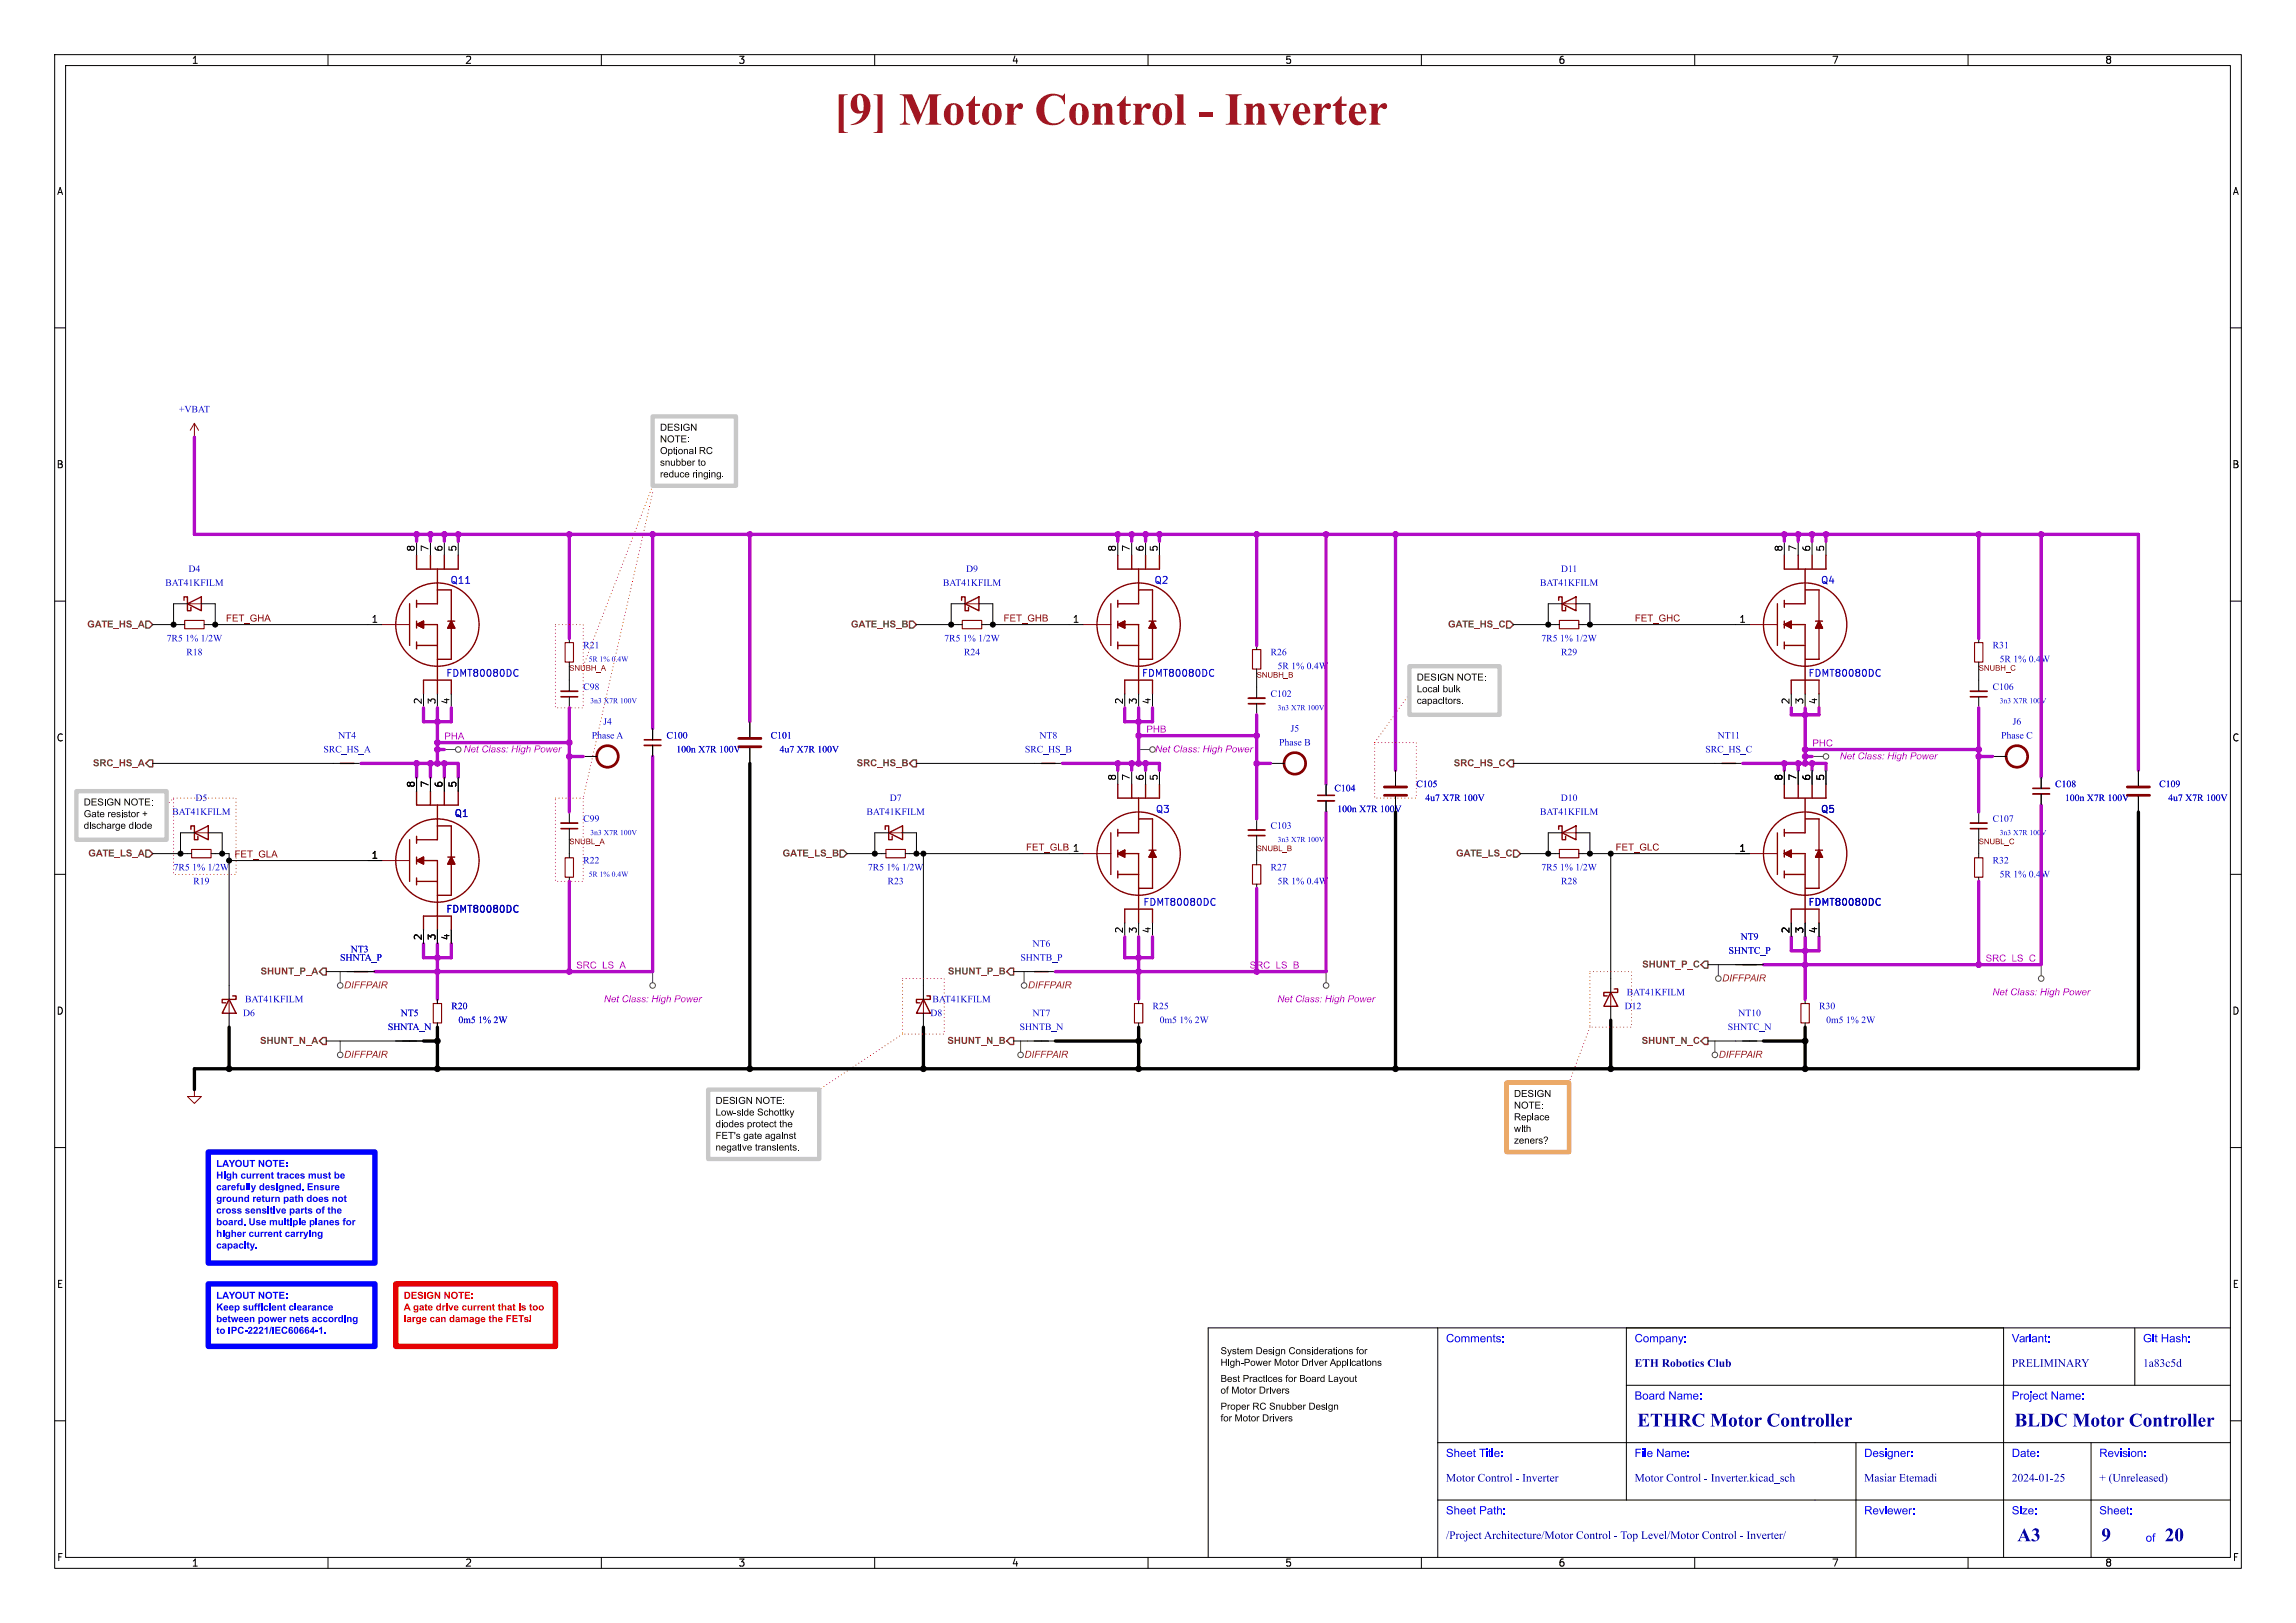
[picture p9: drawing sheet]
<svg xmlns="http://www.w3.org/2000/svg" width="420mm" height="297mm" viewBox="0 0 420 297" stroke-linecap="round" stroke-linejoin="round" font-family="sans-serif">
<defs><g id="words">
<text font-size="8.4" fill="#a21622" x="152.5" y="25">[9] Motor Control- Inverter</text>
<g font-size="3.5" fill="#00007f">
<text x="299.5" y="261.9">ETHRC Motor Controller</text>
<text x="368.5" y="261.9">BLDC Motor Controller</text>
<text x="369" y="282.9">A3</text>
<text x="384.4" y="282.9">9</text>
<text x="396" y="282.9">20</text>
</g>
<g font-size="2.1" fill="#00f">
<text x="264.5" y="246.2">Comments:</text>
<text x="299" y="246.2">Company:</text>
<text x="368" y="246.2">Variant:</text>
<text x="392" y="246.2">Git Hash:</text>
<text x="299" y="256.7">Board Name:</text>
<text x="368" y="256.7">Project Name:</text>
<text x="264.5" y="267.2">Sheet Title:</text>
<text x="299" y="267.2">File Name:</text>
<text x="341" y="267.2">Designer:</text>
<text x="368" y="267.2">Date:</text>
<text x="384" y="267.2">Revision:</text>
<text x="264.5" y="277.7">Sheet Path:</text>
<text x="341" y="277.7">Reviewer:</text>
<text x="368" y="277.7">Size:</text>
<text x="384" y="277.7">Sheet:</text>
<text x="392.5" y="282.7">of</text>
</g>
<g font-size="2.1" fill="#00007f">
<text x="299" y="250.7">ETH RoboticsClub</text>
<text x="368" y="250.7">PRELIMINARY</text>
<text x="392" y="250.7">1a83c5d</text>
<text x="264.5" y="271.7">Motor Control- Inverter</text>
<text x="299" y="271.7">Motor Control- Inverter.kicad_sch</text>
<text x="341" y="271.7">MasiarEtemadi</text>
<text x="368" y="271.7">2024-01-25</text>
<text x="384" y="271.7">+ (Unreleased)</text>
<text x="264.5" y="282.2">/ProjectArchitecture/MotorControl- TopLevel/MotorControl- Inverter/</text>
</g>
<g font-size="1.8">
<text x="35" y="11.9">1</text>
<text x="85" y="11.9">2</text>
<text x="135" y="11.9">3</text>
<text x="185" y="11.9">4</text>
<text x="235" y="11.9">5</text>
<text x="285" y="11.9">6</text>
<text x="335" y="11.9">7</text>
<text x="385" y="11.9">8</text>
<text x="10.3" y="35.9">A</text>
<text x="408.3" y="35.9">A</text>
<text x="120.7" y="81.7">NOTE:</text>
<text x="10.3" y="85.9">B</text>
<text x="120.7" y="85.9">snubber to</text>
<text x="120.7" y="88.1">reduce ringing.</text>
<text x="408.2" y="85.9">B</text>
<text x="75.9" y="101" transform="rotate(-90 75.9 101)">8</text>
<text x="78.5" y="101" transform="rotate(-90 78.5 101)">7</text>
<text x="81" y="101" transform="rotate(-90 81 101)">6</text>
<text x="83.6" y="101" transform="rotate(-90 83.6 101)">5</text>
<text x="204.2" y="101" transform="rotate(-90 204.2 101)">8</text>
<text x="206.8" y="101" transform="rotate(-90 206.8 101)">7</text>
<text x="209.3" y="101" transform="rotate(-90 209.3 101)">6</text>
<text x="211.8" y="101" transform="rotate(-90 211.8 101)">5</text>
<text x="326.1" y="101" transform="rotate(-90 326.1 101)">8</text>
<text x="328.7" y="101" transform="rotate(-90 328.7 101)">7</text>
<text x="331.2" y="101" transform="rotate(-90 331.2 101)">6</text>
<text x="333.8" y="101" transform="rotate(-90 333.8 101)">5</text>
<text x="67.9" y="114">1</text>
<text x="196.1" y="114">1</text>
<text x="318.1" y="114">1</text>
<text x="77.2" y="129" transform="rotate(-90 77.2 129)">2</text>
<text x="79.8" y="129" transform="rotate(-90 79.8 129)">3</text>
<text x="82.3" y="129" transform="rotate(-90 82.3 129)">4</text>
<text x="205.5" y="129" transform="rotate(-90 205.5 129)">2</text>
<text x="208" y="129" transform="rotate(-90 208 129)">3</text>
<text x="210.6" y="129" transform="rotate(-90 210.6 129)">4</text>
<text x="259.2" y="129.5">capacitors.</text>
<text x="327.4" y="129" transform="rotate(-90 327.4 129)">2</text>
<text x="329.9" y="129" transform="rotate(-90 329.9 129)">3</text>
<text x="332.5" y="129" transform="rotate(-90 332.5 129)">4</text>
<text x="10.3" y="135.9">C</text>
<text x="408.2" y="135.9">C</text>
<text x="204.2" y="142.9" transform="rotate(-90 204.2 142.9)">8</text>
<text x="206.8" y="142.9" transform="rotate(-90 206.8 142.9)">7</text>
<text x="209.3" y="142.9" transform="rotate(-90 209.3 142.9)">6</text>
<text x="211.8" y="142.9" transform="rotate(-90 211.8 142.9)">5</text>
<text x="326.1" y="142.9" transform="rotate(-90 326.1 142.9)">8</text>
<text x="328.7" y="142.9" transform="rotate(-90 328.7 142.9)">7</text>
<text x="331.2" y="142.9" transform="rotate(-90 331.2 142.9)">6</text>
<text x="333.8" y="142.9" transform="rotate(-90 333.8 142.9)">5</text>
<text x="75.9" y="144.2" transform="rotate(-90 75.9 144.2)">8</text>
<text x="78.5" y="144.2" transform="rotate(-90 78.5 144.2)">7</text>
<text x="81" y="144.2" transform="rotate(-90 81 144.2)">6</text>
<text x="83.6" y="144.2" transform="rotate(-90 83.6 144.2)">5</text>
<text x="15.3" y="150.3">Gate resistor +</text>
<text x="15.3" y="152.4">discharge diode</text>
<text x="318.1" y="156">1</text>
<text x="67.9" y="157.2">1</text>
<text x="77.2" y="172.2" transform="rotate(-90 77.2 172.2)">2</text>
<text x="79.8" y="172.2" transform="rotate(-90 79.8 172.2)">3</text>
<text x="82.3" y="172.2" transform="rotate(-90 82.3 172.2)">4</text>
<text x="205.5" y="170.9" transform="rotate(-90 205.5 170.9)">2</text>
<text x="208" y="170.9" transform="rotate(-90 208 170.9)">3</text>
<text x="210.6" y="170.9" transform="rotate(-90 210.6 170.9)">4</text>
<text x="327.4" y="170.9" transform="rotate(-90 327.4 170.9)">2</text>
<text x="329.9" y="170.9" transform="rotate(-90 329.9 170.9)">3</text>
<text x="332.5" y="170.9" transform="rotate(-90 332.5 170.9)">4</text>
<text x="10.3" y="185.9">D</text>
<text x="408.2" y="185.9">D</text>
<text x="130.9" y="204.9">Low-side Schottky</text>
<text x="130.9" y="207">diodes protect the</text>
<text x="130.9" y="209.1">FET's gate against</text>
<text x="276.9" y="205.7">Replace</text>
<text x="276.9" y="210">zeners?</text>
<text x="130.9" y="211.3">negative transients.</text>
<text x="10.3" y="235.9">E</text>
<text x="408.3" y="235.9">E</text>
<text x="223.3" y="248">System Design Considerations for</text>
<text x="223.3" y="250.2">High-Power Motor Driver Applications</text>
<text x="223.3" y="253.1">Best Practices for Board Layout</text>
<text x="223.3" y="255.2">of Motor Drivers</text>
<text x="223.3" y="258.2">Proper RC Snubber Design</text>
<text x="223.3" y="260.3">for Motor Drivers</text>
<text x="10.3" y="285.9">F</text>
<text x="35" y="286.9">1</text>
<text x="85" y="286.9">2</text>
<text x="135" y="286.9">3</text>
<text x="185" y="286.9">4</text>
<text x="235" y="286.9">5</text>
<text x="285" y="286.9">6</text>
<text x="335" y="286.9">7</text>
<text x="385" y="286.9">8</text>
<text x="408.3" y="285.9">F</text>
</g>
<g font-size="1.8" fill="#0000c2">
<text x="32.7" y="75.9">+VBAT</text>
<text x="30.2" y="107.7">BAT41KFILM</text>
<text x="34.5" y="105.1">D4</text>
<text x="82.3" y="107">Q11</text>
<text x="172.5" y="107.7">BAT41KFILM</text>
<text x="176.7" y="105.1">D9</text>
<text x="211.1" y="107">Q2</text>
<text x="281.7" y="107.7">BAT41KFILM</text>
<text x="285.5" y="105.1">D11</text>
<text x="333" y="107">Q4</text>
<text x="30.5" y="117.8">7R51%1/2W</text>
<text x="106.7" y="119.1">R21</text>
<text x="172.7" y="117.8">7R51%1/2W</text>
<text x="281.9" y="117.8">7R51%1/2W</text>
<text x="364.5" y="119.1">R31</text>
<text x="34.1" y="120.4">R18</text>
<text x="81.5" y="124.1">FDMT80080DC</text>
<text x="176.3" y="120.4">R24</text>
<text x="208.8" y="124.1">FDMT80080DC</text>
<text x="232.4" y="120.4">R26</text>
<text x="233.7" y="122.9">5R1%0.4W</text>
<text x="285.5" y="120.4">R29</text>
<text x="330.7" y="124.1">FDMT80080DC</text>
<text x="365.8" y="121.6">5R1%0.4W</text>
<text x="106.7" y="126.7">C98</text>
<text x="232.4" y="128">C102</text>
<text x="364.5" y="126.7">C106</text>
<text x="61.9" y="135.6">NT4</text>
<text x="108.2" y="135.6">PhaseA</text>
<text x="110.3" y="133.1">J4</text>
<text x="121.9" y="135.6">C100</text>
<text x="141" y="135.6">C101</text>
<text x="190.1" y="135.6">NT8</text>
<text x="234" y="136.9">PhaseB</text>
<text x="236.1" y="134.3">J5</text>
<text x="314.2" y="135.6">NT11</text>
<text x="366" y="135.6">PhaseC</text>
<text x="368.1" y="133.1">J6</text>
<text x="59.2" y="138.1">SRC_HS_A</text>
<text x="123.7" y="138.1">100nX7R 100V</text>
<text x="142.6" y="138.1">4u7X7R 100V</text>
<text x="187.5" y="138.1">SRC_HS_B</text>
<text x="311.9" y="138.1">SRC_HS_C</text>
<text x="31.5" y="149.6">BAT41KFILM</text>
<text x="35.7" y="147">D5</text>
<text x="83.1" y="149.7">Q1</text>
<text x="158.5" y="149.6">BAT41KFILM</text>
<text x="162.7" y="147">D7</text>
<text x="211.3" y="148.9">Q3</text>
<text x="244.1" y="145.3">C104</text>
<text x="244.6" y="149.1">100nX7R 100V</text>
<text x="259.1" y="144.5">C105</text>
<text x="260.7" y="147">4u7X7R 100V</text>
<text x="281.7" y="149.6">BAT41KFILM</text>
<text x="285.5" y="147">D10</text>
<text x="333" y="148.9">Q5</text>
<text x="375.9" y="144.5">C108</text>
<text x="377.7" y="147">100nX7R 100V</text>
<text x="395" y="144.5">C109</text>
<text x="396.6" y="147">4u7X7R 100V</text>
<text x="106.7" y="150.8">C99</text>
<text x="232.4" y="152.1">C103</text>
<text x="364.5" y="150.8">C107</text>
<text x="31.7" y="159.7">7R51%1/2W</text>
<text x="106.7" y="158.5">R22</text>
<text x="158.7" y="159.7">7R51%1/2W</text>
<text x="232.4" y="159.7">R27</text>
<text x="281.9" y="159.7">7R51%1/2W</text>
<text x="364.5" y="158.5">R32</text>
<text x="365.8" y="161">5R1%0.4W</text>
<text x="35.3" y="162.3">R19</text>
<text x="81.5" y="167.2">FDMT80080DC</text>
<text x="162.3" y="162.3">R23</text>
<text x="209.1" y="166">FDMT80080DC</text>
<text x="233.7" y="162.3">5R1%0.4W</text>
<text x="285.5" y="162.3">R28</text>
<text x="330.7" y="166">FDMT80080DC</text>
<text x="188.9" y="173.7">NT6</text>
<text x="318.4" y="172.4">NT9</text>
<text x="62.2" y="176.2">SHNTA_P</text>
<text x="64.2" y="174.7">NT3</text>
<text x="186.6" y="176.2">SHNTB_P</text>
<text x="316.2" y="175">SHNTC_P</text>
<text x="44.8" y="183.9">BAT41KFILM</text>
<text x="82.5" y="185.1">R20</text>
<text x="170.6" y="183.9">BAT41KFILM</text>
<text x="210.8" y="185.1">R25</text>
<text x="297.2" y="185.1">D12</text>
<text x="297.6" y="182.6">BAT41KFILM</text>
<text x="332.7" y="185.1">R30</text>
<text x="44.4" y="186.4">D6</text>
<text x="71" y="188.9">SHNTA_N</text>
<text x="73.3" y="186.4">NT5</text>
<text x="83.9" y="187.7">0m51%2W</text>
<text x="170.2" y="186.4">D8</text>
<text x="186.5" y="188.9">SHNTB_N</text>
<text x="188.9" y="186.4">NT7</text>
<text x="212.1" y="187.7">0m51%2W</text>
<text x="316" y="188.9">SHNTC_N</text>
<text x="318" y="186.4">NT10</text>
<text x="334" y="187.7">0m51%2W</text>
</g>
<g font-size="1.8" fill="#840000">
<text x="41.3" y="114">FET_GHA</text>
<text x="183.6" y="114">FET_GHB</text>
<text x="299" y="114">FET_GHC</text>
<text x="187.7" y="155.9">FET_GLB 1</text>
<text x="295.5" y="155.9">FET_GLC</text>
<text x="42.9" y="157.1">FET_GLA</text>
</g>
<g font-size="1.8" fill="#725600">
<text x="15.9" y="115.3">GATE_HS_A</text>
<text x="155.6" y="115.3">GATE_HS_B</text>
<text x="264.9" y="115.3">GATE_HS_C</text>
<text x="17" y="140.7">SRC_HS_A</text>
<text x="156.7" y="140.7">SRC_HS_B</text>
<text x="265.9" y="140.7">SRC_HS_C</text>
<text x="16.1" y="157.2">GATE_LS_A</text>
<text x="143.1" y="157.2">GATE_LS_B</text>
<text x="266.3" y="157.2">GATE_LS_C</text>
<text x="47.7" y="178.8">SHUNT_P_A</text>
<text x="173.4" y="178.8">SHUNT_P_B</text>
<text x="300.4" y="177.5">SHUNT_P_C</text>
<text x="47.6" y="191.5">SHUNT_N_A</text>
<text x="173.3" y="191.5">SHUNT_N_B</text>
<text x="300.3" y="191.5">SHUNT_N_C</text>
</g>
<g font-size="1.8" fill="#b10bc6">
<text x="81.3" y="135.5">PHA</text>
<text x="209.7" y="134.3">PHB</text>
<text x="331.5" y="136.8">PHC</text>
<text x="84.8" y="138.2">Net Class: High Power</text>
<text x="211.3" y="138.2">Net Class: High Power</text>
<text x="336.5" y="139.4">Net Class: High Power</text>
<text x="105.4" y="177.5">SRC_LS_A</text>
<text x="228.6" y="177.5">SRC_LS_B</text>
<text x="363.2" y="176.2">SRC_LS_C</text>
<text x="110.4" y="183.9">Net Class: High Power</text>
<text x="233.6" y="183.9">Net Class: High Power</text>
<text x="364.4" y="182.6">Net Class: High Power</text>
</g>
<g font-size="1.8" fill="#a21622">
<text x="62.9" y="181.3">DIFFPAIR</text>
<text x="188" y="181.3">DIFFPAIR</text>
<text x="315" y="180.1">DIFFPAIR</text>
<text x="62.9" y="194">DIFFPAIR</text>
<text x="187.4" y="194">DIFFPAIR</text>
<text x="314.4" y="194">DIFFPAIR</text>
</g>
<g font-size="1.8" fill="#00f">
<text x="39.6" y="216.4">High current traces must be</text>
<text x="39.6" y="218.5">carefully designed. Ensure</text>
<text x="39.6" y="220.7">ground return path does not</text>
<text x="39.6" y="222.8">cross sensitive parts of the</text>
<text x="39.6" y="224.9">board. Use multiple planes for</text>
<text x="39.6" y="227.1">higher current carrying</text>
<text x="39.6" y="229.2">capacity.</text>
<text x="39.6" y="240.5">Keep sufficient clearance</text>
<text x="39.6" y="242.7">between power nets according</text>
</g>
<g font-size="1.8" fill="#f00">
<text x="73.8" y="240.5">A gate drive current that is too</text>
<text x="73.8" y="242.7">large can damage the FETs!</text>
</g>
<g font-size="1.4" fill="#840000">
<text x="104.1" y="122.9">SNUBH_A</text>
<text x="229.9" y="124.2">SNUBH_B</text>
<text x="361.9" y="122.9">SNUBH_C</text>
<text x="104.1" y="154.7">SNUBL_A</text>
<text x="229.9" y="155.9">SNUBL_B</text>
<text x="361.9" y="154.7">SNUBL_C</text>
</g>
<g font-size="1.4" fill="#0000c2">
<text x="107.7" y="121.4">5R1%0.4W</text>
<text x="108" y="129">3n3X7R 100V</text>
<text x="233.7" y="130.3">3n3X7R 100V</text>
<text x="365.8" y="129">3n3X7R 100V</text>
<text x="108" y="153.2">3n3X7R 100V</text>
<text x="233.7" y="154.4">3n3X7R 100V</text>
<text x="365.8" y="153.2">3n3X7R 100V</text>
<text x="107.7" y="160.8">5R1%0.4W</text>
</g>
</g></defs>
<g fill="none" stroke="#000" stroke-width=".18">
<path d="M10 10h400v277h-400zM12 12h396v273h-396zM60 10v2M110 10v2M160 10v2M210 10v2M260 10v2M310 10v2M360 10v2M10 60h2M408 60h2M76.2 99.1v2.5"/>
<path d="M78.7 99.1v2.5M81.3 99.1v2.5M83.8 99.1v2.5M204.5 99.1v2.5M207 99.1v2.5M209.5 99.1v2.5M212.1 99.1v2.5M326.4 99.1v2.5M328.9 99.1v2.5M331.5 99.1v2.5M334 99.1v2.5M10 110h2"/>
<path d="M27.9 114.3h5.9M34.3 110.5h-2.6v3.8M36.8 110.5h2.6v3.8M37.3 114.3h32.5M104.1 116.8v.8M167.6 114.3h8.4M176.5 110.5h-2.5v3.8M179.1 110.5h2.5v3.8M179.6 114.3h18.5M229.9 118.1v.8M276.9 114.3h8.3M285.7 110.5h-2.5v3.8"/>
<path d="M288.3 110.5h2.5v3.8M288.8 114.3h31.2M361.9 116.8v.8M408 110h2M27.9 139.7h38.1M77.5 127v2.5M80 127v2.5M82.5 127v2.5M104.1 121.2v5.3M104.1 127.5v2M106.7 138.4h2.5M119.4 133.4v2"/>
<path d="M119.4 136.4v2M137.2 132.1v2.8M137.2 136.9v2.8M167.6 139.7h26.7M205.7 127v2.5M208.3 127v2.5M210.8 127v2.5M229.9 122.4v5.4M229.9 128.8v2M232.4 139.7h2.5M276.9 139.7h41.9M327.7 127v2.5"/>
<path d="M330.2 127v2.5M332.7 127v2.5M361.9 121.2v5.3M361.9 127.5v2M364.5 138.4h2.5M10 160h2M27.9 156.2h7.2M35.6 152.4h-2.6v3.8M38.1 152.4h2.5v3.8M38.6 156.2h3.3v26.7M41.9 157.5h27.9M76.2 142.2v2.6"/>
<path d="M78.7 142.2v2.6M81.3 142.2v2.6M83.8 142.2v2.6M104.1 148.6v2M104.1 151.6v5.4M154.9 156.2h7.2M162.6 152.4h-2.6v3.8M165.1 152.4h2.5v3.8M165.6 156.2h32.5M168.9 156.2v26.7M204.5 141v2.5M207 141v2.5"/>
<path d="M209.5 141v2.5M212.1 141v2.5M229.9 149.9v2M229.9 152.9v5.3M242.6 143.5v2M242.6 146.6v2M255.3 141v2.8M255.3 145.8v2.8M278.1 156.2h7.1M285.7 152.4h-2.5v3.8M288.3 152.4h2.5v3.8M288.8 156.2h31.2"/>
<path d="M294.6 156.2v25.4M326.4 141v2.5M328.9 141v2.5M331.5 141v2.5M334 141v2.5M361.9 148.6v2M361.9 151.6v5.4M373.4 142.2v2.1M373.4 145.3v2M391.2 141v2.8M391.2 145.8v2.8M408 160h2"/>
<path d="M59.7 177.8h8.9M77.5 170.2v2.5M80 170.2v2.5M82.5 170.2v2.5M104.1 160.5v.8M185.4 177.8h7.6M205.7 168.9v2.6M208.3 168.9v2.6M210.8 168.9v2.6M229.9 161.8v.8M312.4 176.5h10.2M327.7 168.9v2.6"/>
<path d="M330.2 168.9v2.6M332.7 168.9v2.6M361.9 160.5v.8M41.9 185.4v2.6M59.7 190.5h17.8M80 182.9v.7M80 187.2v.8M168.9 185.4v2.6M185.4 190.5h7.6M208.3 182.9v.7M208.3 187.2v.8M294.6 184.2v2.5"/>
<path d="M312.4 190.5h10.2M330.2 182.9v.7M330.2 187.2v.8M10 210h2M408 210h2M263 243v42M297.5 253.5h110.5M297.5 243v31.5M366.5 243v42M390.5 243v10.5M408 243h-187v42M10 260h2"/>
<path d="M263 274.5h145M263 264h145M339.5 264v21M382.5 264v21M408 260h2M60 285v2M110 285v2M160 285v2M210 285v2M260 285v2M310 285v2M360 285v2"/>
</g>
<g fill="none" stroke="#840000" stroke-width=".25">
<path d="M33.7 109.9v-.7h.6v2.6h.6v-.7M34.3 110.5l2.5-1.3v2.6zM74.9 110.5v7.6M76.2 101.6v2.5h7.6v-2.5M76.2 109.9v1.2M76.2 113.7v1.2M76.2 117.5v1.2M76.2 114.3l1.3-.6v1.2zM76.2 114.3h3.8v12.7M76.2 118.1h3.8M78.7 101.6v2.5M80 104.1v6.4h-3.8"/>
<path d="M80 108h2.5v12.7h-2.5M81.3 101.6v2.5M81.9 113.7h1.3M82.5 113.7l.7 1.2h-1.3zM175.9 109.9v-.7h.6v2.6h.7v-.7M176.5 110.5l2.6-1.3v2.6zM203.2 110.5v7.6M204.5 114.3h3.8v12.7M204.5 118.1h3.8M204.5 101.6v2.5h7.6v-2.5M204.5 109.9v1.2M204.5 113.7v1.2"/>
<path d="M204.5 117.5v1.2M204.5 114.3l1.2-.6v1.2zM207 101.6v2.5M208.3 104.1v6.4h-3.8M208.3 108h2.5v12.7h-2.5M209.5 101.6v2.5M210.2 113.7h1.3M210.8 113.7l.7 1.2h-1.3zM285.1 109.9v-.7h.6v2.6h.7v-.7M285.7 110.5l2.6-1.3v2.6zM325.1 110.5v7.6M326.4 114.3h3.8v12.7"/>
<path d="M326.4 118.1h3.8M326.4 101.6v2.5h7.6v-2.5M326.4 109.9v1.2M326.4 113.7v1.2M326.4 117.5v1.2M326.4 114.3l1.3-.6v1.2zM328.9 101.6v2.5M330.2 104.1v6.4h-3.8M330.2 108h2.5v12.7h-2.5M331.5 101.6v2.5M332.1 113.7h1.3M332.7 113.7l.7 1.2h-1.3z"/>
<path d="M62.2 139.7h2.6M77.5 127v-2.5h5v2.5M190.5 139.7h2.5M205.7 127v-2.5h5.1v2.5M315 139.7h2.5M327.7 127v-2.5h5v2.5M34.9 151.8v-.7h.7v2.6h.6v-.7M35.6 152.4l2.5-1.3v2.6zM74.9 153.7v7.6M76.2 144.8v2.5h7.6v-2.5M76.2 153v1.3M76.2 156.8v1.3"/>
<path d="M76.2 157.5l1.3-.7v1.3zM76.2 157.5h3.8v12.7M78.7 144.8v2.5M80 147.3v6.4h-3.8M80 151.1h2.5v12.7h-2.5M81.3 144.8v2.5M81.9 156.8h1.3M82.5 156.8l.7 1.3h-1.3zM161.9 151.8v-.7h.7v2.6h.6v-.7M162.6 152.4l2.5-1.3v2.6zM203.2 152.4v7.6M204.5 156.2h3.8v12.7"/>
<path d="M204.5 143.5v2.6h7.6v-2.6M204.5 151.8v1.2M204.5 155.6v1.2M204.5 159.4v1.3M204.5 156.2l1.2-.6v1.2zM207 143.5v2.6M208.3 146.1v6.3h-3.8M208.3 149.9h2.5v12.7h-2.5M209.5 143.5v2.6M210.2 155.6h1.3M210.8 155.6l.7 1.2h-1.3zM285.1 151.8v-.7h.6v2.6h.7v-.7"/>
<path d="M285.7 152.4l2.6-1.3v2.6zM325.1 152.4v7.6M326.4 143.5v2.6h7.6v-2.6M326.4 151.8v1.2M326.4 155.6v1.2M326.4 159.4v1.3M326.4 156.2l1.3-.6v1.2zM326.4 156.2h3.8v12.7M328.9 143.5v2.6M330.2 146.1v6.3h-3.8M330.2 149.9h2.5v12.7h-2.5M331.5 143.5v2.6"/>
<path d="M332.1 155.6h1.3M332.7 155.6l.7 1.2h-1.3zM64.8 177.8h2.5M76.2 160.7v1.2M76.2 161.3h3.8M77.5 170.2v-2.6h5v2.6M189.2 177.8h2.6M204.5 160h3.8M205.7 168.9v-2.5h5.1v2.5M318.8 176.5h2.5M326.4 160h3.8M327.7 168.9v-2.5h5v2.5"/>
<path d="M41.9 182.9l1.3 2.5h-2.6zM42.5 182.2h.7v.7h-2.6v.6h.7M73.7 190.5h2.5M168.9 182.9l1.3 2.5h-2.6zM169.5 182.2h.7v.7h-2.6v.6h.7M189.2 190.5h2.6M294.6 181.6l1.3 2.6h-2.5zM295.3 181h.6v.6h-2.5v.6h.6M318.8 190.5h2.5"/>
<circle cx="80" cy="114.3" r="7.6"/>
<circle cx="208.3" cy="114.3" r="7.6"/>
<circle cx="330.2" cy="114.3" r="7.6"/>
<circle cx="80" cy="157.5" r="7.6"/>
<circle cx="208.3" cy="156.2" r="7.6"/>
<circle cx="330.2" cy="156.2" r="7.6"/>
</g>
<g fill="none" stroke="#840000" stroke-width=".2">
<path d="M33.8 113.5h3.5v1.6h-3.5zM103.4 117.6h1.5v3.6h-1.5zM176 113.5h3.6v1.6h-3.6zM229.1 118.9h1.5v3.5h-1.5zM285.2 113.5h3.6v1.6h-3.6zM361.2 117.6h1.5v3.6h-1.5zM35.1 155.4h3.5v1.6h-3.5zM103.4 157h1.5v3.5h-1.5zM162.1 155.4h3.5v1.6h-3.5zM229.1 158.2h1.5v3.6h-1.5zM285.2 155.4h3.6v1.6h-3.6zM361.2 157h1.5v3.5h-1.5z"/>
<path d="M79.2 183.6h1.6v3.6h-1.6zM207.5 183.6h1.5v3.6h-1.5zM329.4 183.6h1.6v3.6h-1.6z"/>
</g>
<g fill="none" stroke="#840000" stroke-width=".18">
<path d="M35.6 77.5l-.8 1.2M35.6 77.5l.7 1.2M35.6 77.5v2.5M34.3 110.5h2.5M69.8 114.3h5.1M176.5 110.5h2.6M198.1 114.3h5.1M285.7 110.5h2.6M320 114.3h5.1M35.6 152.4h2.5M69.8 157.5h5.1M162.6 152.4h2.5"/>
<path d="M198.1 156.2h5.1M285.7 152.4h2.6M320 156.2h5.1M35.6 199.4v1.3h1.2l-1.2 1.2-1.3-1.2h1.3M41.9 182.9v2.5M168.9 182.9v2.5M294.6 181.6v2.6"/>
</g>
<g fill="#840000" stroke="#840000" stroke-width=".25">
<path d="M76.2 157.5l1.3-.7v1.3z"/>
<path d="M82.5 156.8l.7 1.3h-1.3z"/>
<path d="M76.2 114.3l1.3-.6v1.2z"/>
<path d="M82.5 113.7l.7 1.2h-1.3z"/>
<path d="M326.4 114.3l1.3-.6v1.2z"/>
<path d="M332.7 113.7l.7 1.2h-1.3z"/>
<path d="M326.4 156.2l1.3-.6v1.2z"/>
<path d="M332.7 155.6l.7 1.2h-1.3z"/>
<path d="M204.5 156.2l1.2-.6v1.2z"/>
<path d="M210.8 155.6l.7 1.2h-1.3z"/>
<path d="M204.5 114.3l1.2-.6v1.2z"/>
<path d="M210.8 113.7l.7 1.2h-1.3z"/>
</g>
<path d="M94.4 122.5l.4 .1M94.8 123.6l-.4 .2M221.7 122.5l.3 .1M222 123.6l-.3 .2M343.6 122.5l.3 .1M343.9 123.6l-.3 .2M94.4 165.7l.4 .1M94.8 166.8l-.4 .1M221.9 164.4l.4 .1M222.3 165.6l-.4 .1M343.6 164.4l.3 .1M343.9 165.6l-.3 .1" fill="none" stroke="#0000c2" stroke-width=".18"/>
<path d="M102.6 127.5h3.1M117.9 135.4h3M228.3 128.8h3.1M360.4 127.5h3.1M102.6 151.6h3.1M228.3 152.9h3.1M241 145.5h3.1M360.4 151.6h3.1M371.9 144.3h3" fill="none" stroke="#840000" stroke-width=".3"/>
<path d="M102.6 126.5h3.1M117.9 136.4h3M228.3 127.8h3.1M360.4 126.5h3.1M102.6 150.6h3.1M228.3 151.9h3.1M241 146.6h3.1M360.4 150.6h3.1M371.9 145.3h3" fill="none" stroke="#840000" stroke-width=".33"/>
<path d="M135.1 135.1h4.1M135.1 136.7h4.1M253.2 144h4.1M253.2 145.5h4.1M389.1 144h4.1M389.1 145.5h4.1" fill="none" stroke="#840000" stroke-width=".51"/>
<g fill="none" stroke="#840000" stroke-width=".5">
<circle cx="111.1" cy="138.4" r="1.97"/>
<circle cx="236.9" cy="139.7" r="1.97"/>
<circle cx="368.9" cy="138.4" r="1.97"/>
</g>
<g fill="none" stroke="#484848" stroke-width=".18">
<path d="M81.3 137.2h2M208.3 137.2h2M331.5 138.4h2M62.2 177.8v2M119.4 177.8v2M187.3 177.8v2M242.6 177.8v2M314.3 176.5v2.1M373.4 176.5v2.1M62.2 190.5v2M186.7 190.5v2M313.7 190.5v2"/>
<circle cx="83.8" cy="137.2" r=".51"/>
<circle cx="210.8" cy="137.2" r=".51"/>
<circle cx="334" cy="138.4" r=".51"/>
<circle cx="314.3" cy="179.1" r=".51"/>
<circle cx="373.4" cy="179.1" r=".51"/>
<circle cx="62.2" cy="180.3" r=".51"/>
<circle cx="62.2" cy="193" r=".51"/>
<circle cx="119.4" cy="180.3" r=".51"/>
<circle cx="186.7" cy="193" r=".51"/>
<circle cx="187.3" cy="180.3" r=".51"/>
<circle cx="242.6" cy="180.3" r=".51"/>
<circle cx="313.7" cy="193" r=".51"/>
</g>
<g fill="none" stroke="#725600" stroke-width=".25">
<path d="M26.7 113.7h.6l.6 .6-.6 .6h-.6zM166.4 113.7h.6l.6 .6-.6 .6h-.6zM275.6 113.7h.6l.7 .6-.7 .6h-.6zM27.3 139.1h.6v1.2h-.6l-.6-.6zM167 139.1h.6v1.2h-.6l-.6-.6zM276.2 139.1h.7v1.2h-.7l-.6-.6zM26.7 155.6h.6l.6 .6-.6 .6h-.6zM153.7 155.6h.6l.6 .6-.6 .6h-.6zM276.9 155.6h.6l.6 .6-.6 .6h-.6zM59.1 177.2h.6v1.2h-.6l-.7-.6zM184.8 177.2h.6v1.2h-.6l-.7-.6zM311.8 175.9h.6v1.3h-.6l-.7-.7z"/>
<path d="M59.1 189.9h.6v1.2h-.6l-.7-.6zM184.8 189.9h.6v1.2h-.6l-.7-.6zM311.8 189.9h.6v1.2h-.6l-.7-.6z"/>
</g>
<path d="M119.4 90.2l-12.7 55.9M119.4 88.9l-12.7 33M257.8 127l-6.3 8.9M30.5 147.3l1.2-1.2M165.1 189.2l-15.2 10.2M290.8 188l-3.8 10.1" fill="none" stroke="#f00" stroke-width=".18" stroke-dasharray="0 .6"/>
<g fill="none" stroke="#b10bc6" stroke-width=".61">
<path d="M35.6 80v17.8h355.6v43.2M76.2 97.8v1.3M78.7 97.8v1.3M81.3 97.8v1.3M83.8 97.8v1.3M104.1 97.8v19M119.4 97.8v35.6M137.2 97.8v34.3M204.5 97.8v1.3M207 97.8v1.3M209.5 97.8v1.3M212.1 97.8v1.3"/>
<path d="M229.9 97.8v20.3M242.6 97.8v45.7M255.3 97.8v43.2M326.4 97.8v1.3M328.9 97.8v1.3M331.5 97.8v1.3M334 97.8v1.3M361.9 97.8v19M373.4 97.8v44.4M66 139.7h17.8v2.5M76.2 139.7v2.5M77.5 129.5v2.6h5v-2.6"/>
<path d="M78.7 139.7v2.5M80 129.5v10.2M80 135.9h24.1M80 137.2h1.3M81.3 139.7v2.5M104.1 129.5v19.1M104.1 138.4h2.6M119.4 138.4v39.4h-50.8M194.3 139.7h17.8v1.3M204.5 139.7v1.3M205.7 129.5v2.6h5.1v-2.6M207 139.7v1.3"/>
<path d="M208.3 129.5v10.2M208.3 134.6h21.6M209.5 139.7v1.3M229.9 139.7h2.5M229.9 130.8v19.1M318.8 139.7h15.2v1.3M326.4 139.7v1.3M327.7 129.5v1.3h5v-1.3M328.9 139.7v1.3M330.2 138.4h1.3M330.2 137.2h31.7M330.2 129.5v10.2"/>
<path d="M331.5 139.7v1.3M361.9 138.4h2.6M361.9 129.5v19.1M242.6 148.6v29.2h-49.6M373.4 147.3v29.2h-50.8M77.5 172.7v2.6h5v-2.6M80 172.7v10.2M104.1 161.3v16.5M205.7 171.5v3.8h5.1v-3.8M208.3 171.5v11.4M229.9 162.6v15.2M327.7 171.5v2.5h5v-2.5"/>
<path d="M330.2 171.5v11.4M361.9 161.3v15.2"/>
</g>
<path d="M137.2 139.7v55.9M255.3 148.6v47M391.2 148.6v47h-355.6v3.8M41.9 188v7.6M77.5 190.5h2.5M80 188v7.6M168.9 188v7.6M193 190.5h15.3M208.3 188v7.6M294.6 186.7v8.9M322.6 190.5h7.6M330.2 188v7.6" fill="none" stroke="#000" stroke-width=".61"/>
<path d="M119.4 76.2h15.2v12.7h-15.2zM257.8 121.9h16.5v8.9h-16.5zM14 144.8h16.5v8.9h-16.5z" fill="none" stroke="#c8c8c8" stroke-width=".8"/>
<g fill="#000">
<path d="M120.9 77.5h.4a.64 .64 0 0 1 .6 .7 .64 .64 0 0 1-.6 .6h-.4v-.1h.4a.49 .49 0 0 0 .4-.5 .49 .49 0 0 0-.4-.5h-.3v1h-.1zM122.2 77.5h.9v.2h-.8v.4h.7v.1h-.7v.5h.8v.1h-.9zM122.3 79.8a.63 .63 0 0 1 1 .1 .63 .63 0 0 1-.4 1 .63 .63 0 0 1-.8-.6h.2a.48 .48 0 0 0 .7 .4 .48 .48 0 0 0-.1-.8h-.4l-.2 .4h-.2zM123.4 77.6h.6l.2 .2-.1 .1a.27 .27 0 0 0-.3-.3 .27 .27 0 0 0-.2 .4l.2 .1a.43 .43 0 0 1 .5 .5 .43 .43 0 0 1-.8 .2l-.2-.3 .1-.1a.31 .31 0 0 0 .4 .3 .31 .31 0 0 0 .3-.4l-.7-.2zM124.6 77.5h.1v1.3h-.1zM125.1 77.7l.7-.2 .3 .3v.1h-.1a.49 .49 0 0 0-.7 0 .49 .49 0 0 0 0 .7 .49 .49 0 0 0 .7 0v-.3h-.4v-.1h.6v.4a.69 .69 0 0 1-1 .1 .69 .69 0 0 1-.1-1zM126.4 77.5h.2l.6 1v-1h.2v1.3h-.2l-.6-1v1h-.2zM120.9 79.7h.1l.7 1v-1h.2v1.3h-.2l-.7-1v1h-.1zM121 82a.63 .63 0 0 1 1 .1 .63 .63 0 0 1-.3 .9 .63 .63 0 0 1-.9-.5h.2a.48 .48 0 0 0 .7 .3 .48 .48 0 0 0 0-.8h-.5l-.2 .5h-.2zM122.2 82.2h.2v.1a.42 .42 0 0 1 .6 .3 .42 .42 0 0 1-.6 .4v.4h-.2v-.8h.2a.29 .29 0 0 0 .4 .4 .29 .29 0 0 0 .1-.5l-.3-.2-.2 .3h-.2zM122.5 86.5l.3-.1 .2 .1v-.4h.2v1.3l-.2-.2-.1 .2-.3-.1-.2-.3 .1-.1a.29 .29 0 0 0 .4 .3 .29 .29 0 0 0 .1-.5l-.3-.2-.2 .4h-.1zM123.2 81.9l.2-.1v.4h.2v.1h-.2v.5l.2 .3a.23 .23 0 0 1-.3 0 .23 .23 0 0 1-.1-.3v-.5h-.1z"/>
<path d="M123.7 82.2h.2v.9h-.2zM123.4 79.7h1v.1h-.4v1.2h-.1v-1.2h-.5zM123.7 83.9h.2v.5a.42 .42 0 0 1 .6 .4 .42 .42 0 0 1-.6 .3l-.2 .1v-.4h.2a.29 .29 0 0 0 .3 .3 .29 .29 0 0 0 .1-.5l-.2-.2-.2 .4h-.2zM124.2 82.2a.46 .46 0 0 1 .7 .1 .46 .46 0 0 1-.2 .7 .46 .46 0 0 1-.7-.4h.2a.31 .31 0 0 0 .4 .3 .31 .31 0 0 0 .1-.5l-.3-.1-.2 .3h-.2zM124.6 79.7h.9v.1h-.7v.4h.7v.2h-.7v.4h.8v.2h-1zM124.7 83.9h.2v.5a.42 .42 0 0 1 .6 .4 .42 .42 0 0 1-.7 .3l-.1 .1v-.4h.1a.29 .29 0 0 0 .4 .3 .29 .29 0 0 0 .1-.5l-.3-.2-.2 .4h-.1zM125.1 82.2h.1v.1l.3-.2 .3 .2v.8h-.1v-.7l-.2-.1-.2 .1v.7h-.2zM126.2 82.2h.2a.38 .38 0 0 1 .4 .1 .38 .38 0 0 1 0 .4l.1 .4-.2-.1-.4 .1-.2-.1-.1-.2 .5 .1 .2-.3-.7 .2a.48 .48 0 0 1 .7-.3l-.2-.2-.4 .1zM127.1 81.8h.1v1.3h-.1zM127.8 84.1l.1-.1v.3h.2v.1h-.2v.6l.2 .2a.23 .23 0 0 1-.2 0 .23 .23 0 0 1-.1-.2v-.6h-.1zM128 81.8h.5a.35 .35 0 0 1 .5 .3 .35 .35 0 0 1-.4 .4l.5 .6h-.2l-.3-.5-.3-.1h-.1v.6h-.2v-.7h.7l.1-.2-.1-.2h-.5v.4h-.2zM129.7 86.1h.2v.2h-.2z"/>
<path d="M129.4 82l.6-.2 .3 .3-.1 .1a.45 .45 0 0 0-.7-.1 .45 .45 0 0 0-.1 .6l.4 .3 .2-.1 .2-.3 .1 .1a.62 .62 0 0 1-.9 .3 .62 .62 0 0 1 0-1zM259.3 125.4h.2v1.1h.6v.2h-.8zM259.3 123.3h.4a.64 .64 0 0 1 .7 .6 .64 .64 0 0 1-.6 .6h-.5v-.1h.4a.49 .49 0 0 0 .5-.5 .49 .49 0 0 0-.5-.5h-.2v1h-.2zM260.6 123.3h.9v.1h-.7v.4h.7v.2h-.7v.4h.7v.1h-.9zM260.4 125.8a.46 .46 0 0 1 .7 .1 .46 .46 0 0 1-.3 .7 .46 .46 0 0 1-.6-.4h.2a.31 .31 0 0 0 .4 .3 .31 .31 0 0 0 .1-.5l-.4-.1-.1 .3h-.2zM261.9 123.4l.6-.1 .2 .3h-.2a.27 .27 0 0 0-.3-.3 .27 .27 0 0 0-.2 .4l.2 .1a.43 .43 0 0 1 .5 .6 .43 .43 0 0 1-.7 .1l-.3-.3 .2-.1a.31 .31 0 0 0 .3 .3 .31 .31 0 0 0 .3-.3l-.7-.3zM261.3 125.8h.5l.2 .2h-.2a.31 .31 0 0 0-.4 0 .31 .31 0 0 0 0 .4 .31 .31 0 0 0 .4 .1l.1-.2 .1 .1a.45 .45 0 0 1-.7 .2 .45 .45 0 0 1 0-.8zM262.2 125.8l.2-.1a.38 .38 0 0 1 .4 .1 .38 .38 0 0 1 .1 .5v.4l-.2-.1-.4 .1-.2-.2v-.1l.5 .1 .1-.3-.6 .2a.48 .48 0 0 1 .6-.3l-.1-.2-.5 .1zM263 123.3h.1v1.2h-.1zM263.1 125.4h.2v1.3h-.2zM264 127.5h.2v.2h-.2zM263.6 123.4l.6-.1 .3 .2 .1 .1-.2 .1a.49 .49 0 0 0-.7-.1 .49 .49 0 0 0 0 .7 .49 .49 0 0 0 .7 0v-.3h-.4v-.1h.6v.5a.69 .69 0 0 1-1 0 .69 .69 0 0 1 0-1z"/>
<path d="M264 125.4h.2v.5a.42 .42 0 0 1 .6 .3 .42 .42 0 0 1-.6 .4l-.2 .1v-.5h.2a.29 .29 0 0 0 .3 .3 .29 .29 0 0 0 .1-.5l-.2-.1-.2 .3h-.2zM264.4 127.7l.2-.1v.3h.2v.1h-.2v.5l.2 .3a.23 .23 0 0 1-.3 0 .23 .23 0 0 1-.1-.3v-.5h-.1zM264.8 123.3h.2l.7 1v-1h.1v1.2h-.1l-.7-1v1h-.2zM265 125.8h.2v.6l.1 .2 .3-.2v-.6h.2v.9h-.2v-.2l-.3 .2-.2-.1zM266 125.4h.1v1.3h-.1zM266.4 125.4h.1v.7l.4-.3h.2l-.3 .3 .4 .6h-.2l-.3-.5-.2 .5h-.1zM266.6 123.3h.2l.6 1v-1h.2v1.2h-.2l-.6-1v1h-.2zM268 123.4a.63 .63 0 0 1 1 .1 .63 .63 0 0 1-.3 1 .63 .63 0 0 1-.9-.6h.2a.48 .48 0 0 0 .8 .4 .48 .48 0 0 0-.1-.8h-.5l-.2 .4h-.2zM269.2 123.3h1v.1h-.4v1.1h-.2v-1.1h-.4zM270.4 123.3h.9v.1h-.8v.4h.7v.2h-.7v.4h.8v.1h-.9zM271.6 123.6h.1v.2h-.1zM271.6 124.4h.1v.1h-.1z"/>
<path d="M15.5 146.1h.4a.64 .64 0 0 1 .6 .7 .64 .64 0 0 1-.6 .6h-.4v-.1h.4a.49 .49 0 0 0 .4-.5 .49 .49 0 0 0-.4-.5h-.3v1h-.1zM15.6 148.4l.6-.1 .3 .2 .1 .1-.2 .1a.49 .49 0 0 0-.7-.1 .49 .49 0 0 0 0 .7 .49 .49 0 0 0 .7 0v-.3h-.3v-.1h.5v.5a.69 .69 0 0 1-1 0 .69 .69 0 0 1 0-1zM15.5 150.8l.3-.1 .2 .2v-.5h.2v1.3l-.2-.1-.1 .1-.3-.1-.2-.3 .1-.1a.29 .29 0 0 0 .4 .3 .29 .29 0 0 0 .1-.5l-.3-.1-.2 .3h-.1zM16.7 146.1h1v.2h-.8v.4h.7v.1h-.7v.5h.8v.1h-1zM18 146.2h.6l.2 .2-.1 .1a.27 .27 0 0 0-.3-.3 .27 .27 0 0 0-.2 .4l.2 .1a.43 .43 0 0 1 .4 .5 .43 .43 0 0 1-.7 .2l-.2-.3 .1-.1a.31 .31 0 0 0 .4 .3 .31 .31 0 0 0 .2-.4l-.6-.2zM17.8 148.4l.2-.1v.3h.2v.1h-.2v.6l.2 .2a.23 .23 0 0 1-.3 0 .23 .23 0 0 1-.1-.2v-.6h-.1zM18.6 150.4h.2v.5l.2-.2 .3 .2v.8h-.1v-.7l-.2-.1-.2 .1v.7h-.2zM19.1 146.1h.2v1.3h-.2zM19.7 146.3l.7-.2 .3 .2v.2h-.1a.49 .49 0 0 0-.8 0 .49 .49 0 0 0 .1 .7 .49 .49 0 0 0 .7-.1v-.2h-.4v-.1h.5v.4a.69 .69 0 0 1-.9 .1 .69 .69 0 0 1-.1-1zM21 146.1h.2l.6 1v-1h.2v1.3h-.2l-.7-1v1h-.1zM22.3 148.3h.1v.1h-.1zM22.8 146.1h.1l.7 1v-1h.2v1.3h-.2l-.7-1v1h-.1z"/>
<path d="M23.6 148.4l.1-.1v.3h.2v.1h-.2v.6l.2 .2a.23 .23 0 0 1-.3 0 .23 .23 0 0 1 0-.2v-.6h-.2zM23.7 150.8l.3-.1 .2 .2v-.5h.2v1.3l-.2-.1-.1 .1-.3-.1-.2-.3 .1-.1a.29 .29 0 0 0 .4 .3 .29 .29 0 0 0 .1-.5l-.3-.1-.2 .3h-.1zM24.2 146.3a.63 .63 0 0 1 .9 .1 .63 .63 0 0 1-.3 .9 .63 .63 0 0 1-.8-.5h.2a.48 .48 0 0 0 .7 .4 .48 .48 0 0 0-.1-.9h-.4l-.2 .5h-.2zM25.3 146.1h1v.2h-.4v1.1h-.1v-1.1h-.5zM26.5 146.1h.9v.2h-.7v.4h.7v.1h-.7v.5h.8v.1h-1zM26.1 150.8l.2-.1 .3 .2v-.5h.1v1.3l-.1-.1-.2 .1-.3-.1-.1-.3 .1-.1a.29 .29 0 0 0 .4 .3 .29 .29 0 0 0 .1-.5l-.3-.1-.2 .3h-.2zM27.7 146.5h.2v.2h-.2zM27.7 147.2h.2v.2h-.2z"/>
</g>
<path d="M38.1 234.9h30.5v11.5h-30.5z" fill="none" stroke="#00f" stroke-width="1"/>
<g fill="#00f">
<path d="M39.7 236.4h.2v1.1h.7v.2h-.9z"/>
<path d="M41.1 236.4h.3l.5 1.3h-.3l-.1-.3h-.5l-.1 .3h-.3l.2-.5h.6l-.1-.5-.2 .5h-.3z"/>
<path d="M41.8 236.4h.3l.3 .5 .3-.5h.3l-.4 .7v.6h-.3v-.6z"/>
<path d="M43.2 236.5a.64 .64 0 0 1 1 .1 .64 .64 0 0 1-.3 1 .64 .64 0 0 1-.9-.6h.3a.39 .39 0 0 0 .5 .5 .39 .39 0 0 0 .2-.7l-.2-.2h-.2l-.3 .2v.2h-.3z"/>
<path d="M44.5 236.4h.2v.7a.27 .27 0 0 0 .3 .4 .27 .27 0 0 0 .2-.4v-.7h.3v.9a.51 .51 0 0 1-.5 .4 .51 .51 0 0 1-.5-.4z"/>
<path d="M45.6 236.4h1.1v.2h-.4v1.1h-.3v-1.1h-.4z"/>
<path d="M47.3 236.4h.3l.5 .9v-.9h.2v1.3h-.2l-.5-.9v.9h-.3z"/>
<path d="M48.7 236.5a.64 .64 0 0 1 1 .1 .64 .64 0 0 1-.3 1 .64 .64 0 0 1-.8-.6h.2a.39 .39 0 0 0 .5 .5 .39 .39 0 0 0 .2-.7l-.2-.2h-.2l-.2 .2-.1 .2h-.2z"/>
<path d="M49.9 236.4h1v.2h-.4v1.1h-.2v-1.1h-.4z"/>
<path d="M51.1 236.4h.9v.2h-.7v.3h.7v.2h-.7v.4h.7v.2h-.9z"/>
<path d="M52.3 236.7h.2v.3h-.2z"/>
<path d="M52.3 237.4h.2v.3h-.2z"/>
<path d="M39.7 238.5h.2v.6l.6-.6h.3l-.5 .5 .5 .8h-.3l-.3-.6-.3 .2v.4h-.2z"/>
<path d="M46.7 238.6l.4-.1v.2l-.2 .1 .1 .3h-.1v.7h-.3v-.7h-.1z"/>
<path d="M47.3 238.6l.4-.1v.2l-.2 .1 .1 .3h-.1v.7h-.3v-.7h-.1z"/>
<path d="M47.8 238.5h.2v.3h-.2z"/>
<path d="M49.3 238.5h.2v.3h-.2z"/>
<path d="M51.8 238.7l.3-.1v.3h.1v.2h-.1v.4l.2 .3-.4-.1-.1-.6h-.1z"/>
<path d="M53.9 238.5h.2v1.3h-.2z"/>
<path d="M39.7 240.7h.2v.4a.42 .42 0 0 1 .6 .1 .42 .42 0 0 1 0 .6 .42 .42 0 0 1-.6 0v.1h-.2v-.4h.2l.1 .2a.23 .23 0 0 0 .3-.1 .23 .23 0 0 0 0-.3 .23 .23 0 0 0-.4 0v.2h-.2z"/>
<path d="M41.8 240.8l.2-.1v.3h.2v.2h-.2v.4l.2 .3-.4-.1v-.6h-.1z"/>
<path d="M55.1 240.8l.2-.1v.3h.2v.2h-.2v.4l.2 .3-.4-.1v-.6h-.1z"/>
<path d="M61.9 241.1l.3-.1 .3 .1v-.4h.2v1.2h-.2v-.1l-.4 .1-.3-.4h.3v.2a.23 .23 0 0 0 .3-.1 .23 .23 0 0 0 0-.3 .23 .23 0 0 0-.3 0v.2h-.3z"/>
<path d="M63 240.7h.2v.2h-.2z"/>
<path d="M39.7 243l.2-.2v.4h.2v.1h-.2v.4l.2 .4-.4-.1v-.7h-.1z"/>
<path d="M40.4 243.2a.48 .48 0 0 1 .7 .2 .48 .48 0 0 1-.3 .7 .48 .48 0 0 1-.6-.5h.3a.24 .24 0 0 0 .3 .2 .24 .24 0 0 0 0-.4 .24 .24 0 0 0-.3 .1l-.3 .1z"/>
<path d="M41.8 242.8h.3v1.3h-.3z"/>
<path d="M42.3 242.8h.5a.42 .42 0 0 1 .4 .1 .42 .42 0 0 1 0 .5l-.6 .2v.5h-.3v-.7h.6l.2-.2-.1-.2h-.4v.4h-.3z"/>
<path d="M43.7 243l.3-.2a.51 .51 0 0 1 .6 .4h-.3l-.1-.1a.39 .39 0 0 0-.4 .3 .39 .39 0 0 0 .4 .4l.1-.2 .3 .1a.62 .62 0 0 1-1 .2 .62 .62 0 0 1 .1-.9z"/>
<path d="M44.8 243.5h.5v.2h-.5z"/>
<path d="M45.4 242.9a.44 .44 0 0 1 .7 .1 .44 .44 0 0 1-.2 .6l-.2 .2h.5v.3h-.9l.5-.7a.19 .19 0 0 0 .2-.2 .19 .19 0 0 0-.2-.2 .19 .19 0 0 0-.2 .2h-.2z"/>
<path d="M46.4 242.9a.44 .44 0 0 1 .7 .1 .44 .44 0 0 1-.2 .6l-.2 .2h.5v.3h-.9l.5-.7a.19 .19 0 0 0 .2-.2 .19 .19 0 0 0-.2-.2 .19 .19 0 0 0-.2 .2h-.3z"/>
<path d="M47.4 242.9a.44 .44 0 0 1 .7 .1 .44 .44 0 0 1-.2 .6l-.2 .2h.5v.3h-.9l.5-.7a.19 .19 0 0 0 .1-.2 .19 .19 0 0 0-.2-.2 .19 .19 0 0 0-.1 .2h-.3z"/>
<path d="M48.4 243.1l.3-.3h.2v1.3h-.2v-.9l-.3 .1z"/>
<path d="M49.5 242.8h.2l-.3 1.3h-.2z"/>
<path d="M49.8 242.8h.3v1.3h-.3z"/>
<path d="M50.3 242.8h1v.2h-.7v.3h.6v.2h-.6v.4h.7v.2h-1z"/>
<path d="M51.6 243l.4-.2a.51 .51 0 0 1 .6 .4h-.3l-.1-.1a.39 .39 0 0 0-.5 .3 .39 .39 0 0 0 .5 .4l.1-.2 .3 .1a.62 .62 0 0 1-1 .2 .62 .62 0 0 1 0-.9z"/>
<path d="M52.9 242.9l.5-.1 .2 .3-.4-.1-.2 .4a.41 .41 0 0 1 .6 .3 .41 .41 0 0 1-.4 .5 .41 .41 0 0 1-.4-.5h.2a.21 .21 0 0 0 .2 .2 .21 .21 0 0 0 .2-.2 .21 .21 0 0 0-.1-.2l-.5 .2v-.5z"/>
<path d="M53.9 242.9l.2-.1a.66 .66 0 0 1 .5 .6 .66 .66 0 0 1-.5 .7 .53 .53 0 0 1-.4-.7h.3l.2 .5a.67 .67 0 0 0 0-.9l-.1 .1-.1 .3h-.3z"/>
<path d="M54.9 242.9l.4-.1 .3 .3-.5-.1-.1 .4a.41 .41 0 0 1 .6 .3 .41 .41 0 0 1-.5 .5 .41 .41 0 0 1-.4-.5h.3a.21 .21 0 0 0 .2 .2 .21 .21 0 0 0 .2-.2 .21 .21 0 0 0-.1-.2l-.6 .2 .1-.5z"/>
<path d="M55.9 242.9l.4-.1 .2 .3-.4-.1-.1 .4a.41 .41 0 0 1 .5 .3 .41 .41 0 0 1-.4 .5 .41 .41 0 0 1-.4-.5h.3a.21 .21 0 0 0 .2 .2 .21 .21 0 0 0 .2-.2 .21 .21 0 0 0-.2-.2l-.5 .2z"/>
<path d="M57.2 242.8h.2v.8h.2l-.2 .5h-.2v-.3h-.5v-.2h.5v-.4l-.3 .4h-.2z"/>
<path d="M57.7 243.5h.5v.2h-.5z"/>
<path d="M58.4 243.1l.3-.3h.2v1.3h-.2v-.9l-.3 .1z"/>
<path d="M59.3 243.8h.3v.3h-.3z"/>
</g>
<path d="M38.1 210.8h30.5v20.3h-30.5z" fill="none" stroke="#00f" stroke-width="1"/>
<g fill="#00f">
<path d="M39.7 212.3h.2v1h.7v.2h-.9z"/>
<path d="M41.1 212.3h.3l.5 1.2h-.3l-.1-.2h-.5l-.1 .2h-.3l.2-.5h.6l-.1-.4-.2 .4h-.3z"/>
<path d="M41.8 212.3h.3l.3 .5 .3-.5h.3l-.4 .7v.5h-.3v-.5z"/>
<path d="M43.2 212.4a.64 .64 0 0 1 1 .1 .64 .64 0 0 1-.3 1 .64 .64 0 0 1-.9-.6h.3a.39 .39 0 0 0 .5 .4 .39 .39 0 0 0 .2-.6l-.2-.2h-.2l-.3 .1v.3h-.3z"/>
<path d="M44.5 212.3h.2v.7a.27 .27 0 0 0 .3 .4 .27 .27 0 0 0 .2-.4v-.7h.3v.9a.51 .51 0 0 1-.5 .4 .51 .51 0 0 1-.5-.4z"/>
<path d="M45.6 212.3h1.1v.2h-.4v1h-.3v-1h-.4z"/>
<path d="M47.3 212.3h.3l.5 .8v-.8h.2v1.2h-.2l-.5-.8v.8h-.3z"/>
<path d="M48.7 212.4a.64 .64 0 0 1 1 .1 .64 .64 0 0 1-.3 1 .64 .64 0 0 1-.8-.6h.2a.39 .39 0 0 0 .5 .4 .39 .39 0 0 0 .2-.6l-.2-.2h-.2l-.2 .1-.1 .3h-.2z"/>
<path d="M49.9 212.3h1v.2h-.4v1h-.2v-1h-.4z"/>
<path d="M51.1 212.3h.9v.2h-.7v.3h.7v.2h-.7v.3h.7v.2h-.9z"/>
<path d="M52.3 212.6h.2v.3h-.2z"/>
<path d="M52.3 213.3h.2v.2h-.2z"/>
<path d="M39.7 214.4h.2v.5h.5v-.5h.3v1.3h-.3v-.6h-.5v.6h-.2z"/>
<path d="M41 214.4h.2v.2h-.2z"/>
<path d="M42.5 214.4h.3v.5l.3-.2 .2 .1 .1 .9h-.3v-.7l-.1-.1-.2 .1v.7h-.3z"/>
<path d="M49.7 214.6l.2-.2v.4h.2v.1h-.2v.4l.2 .4-.4-.1v-.7h-.1z"/>
<path d="M50.7 214.6l.3-.2v.4h.2v.1h-.2v.4l.2 .4-.4-.1-.1-.7h-.1z"/>
<path d="M60.1 214.6l.3-.2v.4h.1v.1h-.1v.4l.2 .4-.4-.1-.1-.7h-.1z"/>
<path d="M61.2 214.4h.2v.5a.42 .42 0 0 1 .6 0 .42 .42 0 0 1 0 .6 .42 .42 0 0 1-.6 0v.2h-.2v-.5h.2l.1 .2a.23 .23 0 0 0 .3 0 .23 .23 0 0 0 0-.3 .23 .23 0 0 0-.3-.1l-.1 .2h-.2z"/>
<path d="M43.4 216.6l.5-.1-.1 .2-.2 .1 .2 .3h-.2v.7h-.2v-.7h-.2z"/>
<path d="M45 216.5h.3v1.3h-.3z"/>
<path d="M45.5 216.5h.2v1.3h-.2z"/>
<path d="M47.5 217l.3-.1 .3 .1v-.5h.2v1.3h-.2v-.1l-.4 .1-.3-.5h.3v.2a.23 .23 0 0 0 .3 0 .23 .23 0 0 0 0-.3 .23 .23 0 0 0-.3 0v.1h-.3z"/>
<path d="M54.2 217l.3-.1 .3 .1v-.5h.2v1.3h-.2v-.1l-.4 .1-.3-.5h.3v.2a.23 .23 0 0 0 .3 0 .23 .23 0 0 0 0-.3 .23 .23 0 0 0-.3 0v.1h-.3z"/>
<path d="M56.3 216.5h.9v.2h-.7v.3h.7v.2h-.7v.4h.7v.2h-.9z"/>
<path d="M44.8 219.1l.2-.1 .3 .1v-.4h.3v1.2h-.3v-.1l-.4 .1-.2-.4h.2v.2a.23 .23 0 0 0 .4-.1 .23 .23 0 0 0-.1-.3 .23 .23 0 0 0-.3 0v.2h-.2z"/>
<path d="M48 218.8l.2-.1v.3h.2v.2h-.2v.4l.2 .3-.4-.1v-.6h-.1z"/>
<path d="M54 218.8l.2-.1v.3h.2v.2h-.2v.4l.2 .3-.4-.1v-.6h-.1z"/>
<path d="M54.6 218.7h.2v.4l.3-.1 .3 .1v.8h-.2v-.6l-.2-.1-.1 .1-.1 .6h-.2z"/>
<path d="M56.2 219.1l.3-.1 .3 .1v-.4h.2v1.2h-.2v-.1l-.5 .1-.2-.4h.3v.2a.23 .23 0 0 0 .3-.1 .23 .23 0 0 0 0-.3 .23 .23 0 0 0-.3 0v.2h-.3z"/>
<path d="M63 218.8l.2-.1v.3h.2v.2h-.2v.4l.2 .3-.4-.1v-.6h-.1z"/>
<path d="M49.5 221l.2-.2v.4h.2v.1h-.2v.4l.2 .4-.4-.1v-.7h-.1z"/>
<path d="M55.8 221l.2-.2v.4h.2v.1h-.2v.4l.2 .4-.4-.1v-.7h-.1z"/>
<path d="M59 220.8h.5l-.1 .2h-.2l.2 .3h-.2v.8h-.2v-.8h-.2z"/>
<path d="M60 221l.3-.2v.4h.1v.1h-.1v.4l.2 .4-.4-.1-.1-.7h-.1z"/>
<path d="M60.6 220.8h.3v.5l.2-.2 .3 .1v.9h-.2v-.7l-.1-.1-.2 .1v.7h-.3z"/>
<path d="M39.7 222.9h.2v.5a.42 .42 0 0 1 .6 .1 .42 .42 0 0 1 0 .5 .42 .42 0 0 1-.6 .1v.1h-.2v-.5h.2l.1 .2a.23 .23 0 0 0 .3 0 .23 .23 0 0 0 0-.3 .23 .23 0 0 0-.4 0v.1h-.2z"/>
<path d="M43.6 223.4l.3-.1 .2 .1v-.5h.3v1.3h-.3v-.1l-.4 .1-.2-.5h.2l.1 .2a.23 .23 0 0 0 .3 0 .23 .23 0 0 0 0-.3 .23 .23 0 0 0-.3 0l-.1 .1h-.2z"/>
<path d="M45.6 222.9h.3v.7a.27 .27 0 0 0 .2 .4 .27 .27 0 0 0 .3-.4v-.7h.2v.9a.51 .51 0 0 1-.5 .4 .51 .51 0 0 1-.5-.4z"/>
<path d="M52 222.9h.3v1.3h-.3z"/>
<path d="M52.5 223.1l.3-.1v.3h.1v.2h-.1v.4l.2 .3-.5-.1v-.6h-.1z"/>
<path d="M54.7 222.9h.2v1.3h-.2z"/>
<path d="M57.7 222.9h.3v1.3h-.3z"/>
<path d="M62.9 223l.4-.1v.2l-.2 .1 .1 .3h-.1v.7h-.3v-.7h-.1z"/>
<path d="M39.7 225.1h.2v.4l.3-.1 .3 .1v.8h-.2v-.6l-.2-.1-.2 .1v.6h-.2z"/>
<path d="M42.3 225.1h.3v.4l.3-.1 .2 .1 .1 .8h-.3v-.6l-.1-.1-.2 .1v.6h-.3z"/>
<path d="M51.1 225.2l.3-.1v.3h.2v.2h-.2v.4l.2 .3-.4-.1-.1-.6h-.1z"/>
<path d="M45.2 227.4l.3-.2v.4h.1v.1h-.1v.4l.2 .4-.5-.1v-.7h-.1z"/>
</g>
<path d="M72.4 234.9h29.2v11.5h-29.2z" fill="none" stroke="#f00" stroke-width="1"/>
<g fill="#f00">
<path d="M74 236.4h.4a.64 .64 0 0 1 .6 .6 .64 .64 0 0 1-.5 .7h-.5v-.2h.2a.44 .44 0 0 0 .6-.5 .44 .44 0 0 0-.6-.4v.9h-.2z"/>
<path d="M75.3 236.4h.9v.2h-.7v.3h.6v.2h-.6v.4h.7v.2h-.9z"/>
<path d="M76.5 236.5l.4-.1a.41 .41 0 0 1 .5 .4l-.6-.2-.1 .1 .1 .1a.47 .47 0 0 1 .6 .6 .47 .47 0 0 1-.8 .2l-.2-.3 .2-.1a.25 .25 0 0 0 .3 .4 .24 .24 0 0 0 .1-.4 .45 .45 0 0 1-.5-.2 .45 .45 0 0 1 0-.5z"/>
<path d="M77.6 236.4h.3v1.3h-.3z"/>
<path d="M78.3 236.5l.6-.1 .3 .3-.2 .1a.4 .4 0 0 0-.6 0 .4 .4 0 0 0 0 .6 .4 .4 0 0 0 .6 0v-.2h-.3v-.2h.6v.5a.69 .69 0 0 1-1 0 .69 .69 0 0 1 0-1z"/>
<path d="M79.5 236.4h.3l.5 .9v-.9h.2v1.3h-.2l-.6-.9v.9h-.2z"/>
<path d="M81.3 236.4h.2l.6 .9v-.9h.2v1.3h-.3l-.5-.9v.9h-.2z"/>
<path d="M82.7 236.5a.64 .64 0 0 1 1 .1 .64 .64 0 0 1-.4 1 .64 .64 0 0 1-.8-.6h.3a.39 .39 0 0 0 .5 .5 .39 .39 0 0 0 .1-.7l-.1-.2h-.3l-.2 .2v.2h-.3z"/>
<path d="M83.9 236.4h1v.2h-.4v1.1h-.3v-1.1h-.3z"/>
<path d="M85 236.4h1v.2h-.7v.3h.6v.2h-.6v.4h.7v.2h-1z"/>
<path d="M86.3 236.7h.2v.3h-.2z"/>
<path d="M86.3 237.4h.2v.3h-.2z"/>
<path d="M74.3 238.5h.3l.5 1.3h-.3l-.1-.3h-.5l-.1 .3h-.3l.2-.5h.6l-.1-.5-.2 .5h-.3z"/>
<path d="M77.8 238.7l.2-.1v.3h.2v.2h-.2v.4l.2 .3-.4-.1v-.6h-.1z"/>
<path d="M79.9 239l.3-.1 .2 .1v-.5h.3v1.3h-.3v-.1l-.4 .1-.2-.5h.2l.1 .2a.23 .23 0 0 0 .3 0 .23 .23 0 0 0 0-.3 .23 .23 0 0 0-.4 0v.1h-.2z"/>
<path d="M81.6 238.5h.2v.3h-.2z"/>
<path d="M90.1 238.7l.3-.1v.3h.1v.2h-.1v.4l.1 .3-.4-.1v-.6h-.1z"/>
<path d="M91.2 238.7l.2-.1v.3h.2v.2h-.2v.4l.2 .3-.4-.1v-.6h-.1z"/>
<path d="M91.8 238.5h.2v.5l.3-.1 .3 .1v.8h-.2v-.7l-.2-.1-.2 .2v.6h-.2z"/>
<path d="M93.9 238.7l.2-.1v.3h.2v.2h-.2v.4l.2 .3-.4-.1v-.6h-.2z"/>
<path d="M94.9 238.5h.3v.3h-.3z"/>
<path d="M96.9 238.7l.3-.1v.3h.1v.2h-.1v.4l.2 .3-.5-.1v-.6h-.1z"/>
<path d="M74 240.7h.2v1.2h-.2z"/>
<path d="M82.3 241.1l.3-.1 .3 .1v-.4h.2v1.2h-.2v-.1l-.5 .1-.2-.4h.3v.2a.23 .23 0 0 0 .3-.1 .23 .23 0 0 0 0-.3 .23 .23 0 0 0-.3 0v.2h-.3z"/>
<path d="M89.5 240.8l.2-.1v.3h.2v.2h-.2v.4l.2 .3-.4-.1v-.6h-.1z"/>
<path d="M90.1 240.7h.2v.4l.3-.1 .2 .1 .1 .8h-.2l-.1-.6-.1-.1-.2 .1v.6h-.2z"/>
<path d="M92.6 240.7h.9v.2h-.6v.3h.5v.2h-.5v.5h-.3z"/>
<path d="M93.7 240.7h1v.2h-.7v.3h.6v.2h-.6v.3h.7v.2h-1z"/>
<path d="M94.8 240.7h1v.2h-.4v1h-.2v-1h-.4z"/>
<path d="M96.9 240.7h.2v.9h-.2z"/>
</g>
<path d="M129.5 199.4h20.4v12.7h-20.4z" fill="none" stroke="#c8c8c8" stroke-width=".8"/>
<g fill="#000">
<path d="M277.1 199.5h.4a.64 .64 0 0 1 .6 .6 .64 .64 0 0 1-.6 .6h-.4v-.1h.4a.49 .49 0 0 0 .5-.5 .49 .49 0 0 0-.5-.5h-.3v1h-.1zM131 202.9h.2v1.1h.6v.1h-.8zM131 207.1h.9v.2h-.7v.4h.6v.1h-.6v.6h-.2zM131 200.7h.5a.64 .64 0 0 1 .6 .7 .64 .64 0 0 1-.6 .6h-.5v-.1h.5a.49 .49 0 0 0 .4-.5 .49 .49 0 0 0-.4-.5h-.3v1h-.2zM131.1 205.4l.2-.1 .3 .2v-.5h.2v1.3l-.2-.1-.2 .1-.3-.1-.1-.3 .1-.1a.29 .29 0 0 0 .4 .3 .29 .29 0 0 0 .1-.4l-.3-.2-.2 .3h-.1zM132.1 207.1h.9v.2h-.7v.4h.7v.1h-.7v.5h.8v.1h-1zM132.3 200.7h.9v.2h-.7v.4h.7v.1h-.7v.5h.8v.1h-1zM133.6 200.8h.6l.2 .2-.1 .1a.27 .27 0 0 0-.4-.3 .27 .27 0 0 0-.2 .4l.3 .1a.43 .43 0 0 1 .4 .5 .43 .43 0 0 1-.7 .2l-.3-.3 .2-.1a.31 .31 0 0 0 .3 .3 .31 .31 0 0 0 .3-.4l-.6-.2zM133.2 207.1h1v.2h-.4v1.1h-.2v-1.1h-.4zM133.5 205.4l.2-.1 .3 .2v-.5h.1v1.3l-.1-.1-.2 .1-.3-.1-.2-.3 .2-.1a.29 .29 0 0 0 .4 .3 .29 .29 0 0 0 .1-.4l-.3-.2-.2 .3h-.2zM134.7 200.7h.2v1.3h-.2zM135 209.4l.1-.1v.3h.2v.1h-.2v.6l.2 .2a.23 .23 0 0 1-.2 0 .23 .23 0 0 1-.1-.2v-.6h-.1z"/>
<path d="M135.7 202.9h.2v.1h-.2zM135.3 200.9l.6-.2 .3 .2 .1 .2h-.2a.49 .49 0 0 0-.7 0 .49 .49 0 0 0 0 .7 .49 .49 0 0 0 .7 0v-.3h-.3v-.1h.5v.4a.69 .69 0 0 1-1 .1 .69 .69 0 0 1 0-1zM136.6 200.7h.1l.7 1v-1h.2v1.3h-.2l-.7-1v1h-.1zM136.2 203.3l.3-.1 .2 .1v-.4h.2v1.2l-.2-.1-.1 .2-.3-.1-.2-.3 .1-.1a.29 .29 0 0 0 .4 .3 .29 .29 0 0 0 .1-.5l-.3-.2-.2 .4h-.1zM138.3 200.7h.2l.7 1v-1h.1v1.3h-.1l-.7-1v1h-.2zM138.1 207.3l.1-.1v.3h.2v.1h-.2v.5l.2 .3a.23 .23 0 0 1-.2 0 .23 .23 0 0 1-.1-.3v-.5h-.1zM138.2 209.4l.2-.1v.3h.2v.1h-.2v.6l.2 .2a.23 .23 0 0 1-.3 0 .23 .23 0 0 1-.1-.2v-.6h-.1zM138.7 203l.6-.1 .2 .3h-.1a.27 .27 0 0 0-.3-.3 .27 .27 0 0 0-.2 .4l.2 .1a.43 .43 0 0 1 .4 .6 .43 .43 0 0 1-.7 .1l-.2-.3 .1-.1a.31 .31 0 0 0 .4 .3 .31 .31 0 0 0 .2-.3l-.6-.3zM139.3 205.1l.2-.1v.4h.1v.1h-.1v.5l.2 .3a.23 .23 0 0 1-.3 0 .23 .23 0 0 1-.1-.3v-.5h-.1zM139.7 200.9a.63 .63 0 0 1 1 .1 .63 .63 0 0 1-.3 .9 .63 .63 0 0 1-.8-.5h.1a.48 .48 0 0 0 .8 .4 .48 .48 0 0 0-.1-.9h-.5l-.2 .5h-.1zM140.7 202.9h.1v.4l.3-.1 .3 .2v.7h-.1v-.6l-.2-.2-.2 .2-.1 .6h-.1zM140.9 200.7h1v.2h-.4v1.1h-.2v-1.1h-.4z"/>
<path d="M141.7 205.1l.2-.1v.4h.1v.1h-.1v.5l.1 .3a.23 .23 0 0 1-.2 0 .23 .23 0 0 1-.1-.3v-.5h-.1zM142.1 200.7h.9v.2h-.7v.4h.7v.1h-.7v.5h.7v.1h-.9zM142.7 203l.1-.1v.3h.2v.1h-.2v.6l.2 .2a.23 .23 0 0 1-.2 0 .23 .23 0 0 1-.1-.2v-.6h-.1zM142.7 205.1l.1-.1v.4h.2v.1h-.2v.5l.2 .3a.23 .23 0 0 1-.2 0 .23 .23 0 0 1-.1-.3v-.5h-.1zM143.2 205h.1v.5l.3-.2 .3 .2v.8h-.2v-.7l-.1-.1-.3 .1v.7h-.1zM143.3 201.1h.2v.2h-.2zM143.3 201.8h.2v.2h-.2zM143.2 203l.1-.1v.3h.2v.1h-.2v.6l.2 .2a.23 .23 0 0 1-.2 0 .23 .23 0 0 1-.1-.2v-.6h-.1zM143.6 202.9h.2v.7l.4-.4h.2l-.4 .4 .4 .5h-.2l-.3-.4-.1 .4h-.2zM144.6 209.4l.1-.1v.3h.2v.1h-.2v.6l.2 .2a.23 .23 0 0 1-.3 0 .23 .23 0 0 1 0-.2v-.6h-.1zM145.3 207.3l.2-.1v.3h.1v.1h-.1v.5l.1 .3a.23 .23 0 0 1-.2 0 .23 .23 0 0 1-.1-.3v-.5h-.1zM277.1 201.6h.2l.6 1v-1h.2v1.3h-.2l-.7-1v1h-.1z"/>
<path d="M276.9 206.2h.2l.2 .8 .2-.8h.2l.1 .7 .3-.7h.1l-.3 .9h-.1l-.2-.7-.2 .7h-.2zM277.1 203.7h.5a.35 .35 0 0 1 .5 .3 .35 .35 0 0 1-.4 .4l.5 .6h-.2l-.3-.5-.3-.1h-.1v.6h-.2v-.7h.7l.1-.2-.1-.2h-.5v.4h-.2zM278.3 206.2h.2v.9h-.2zM278.4 199.5h.9v.1h-.8v.4h.7v.2h-.7v.4h.8v.1h-.9zM278.5 201.8a.63 .63 0 0 1 1 .1 .63 .63 0 0 1-.4 .9 .63 .63 0 0 1-.8-.5h.2a.48 .48 0 0 0 .7 .3 .48 .48 0 0 0-.1-.8h-.4l-.2 .5h-.2zM278.8 206l.1-.1v.3h.2v.1h-.2v.6l.2 .2a.23 .23 0 0 1-.3 0 .23 .23 0 0 1 0-.2v-.6h-.1zM279.2 205.9h.2v.4l.3-.1 .2 .2 .1 .7h-.2v-.6l-.2-.2-.2 .2v.6h-.2zM279.6 199.6l.6-.1 .3 .3h-.2a.27 .27 0 0 0-.3-.3 .27 .27 0 0 0-.2 .4l.2 .1a.43 .43 0 0 1 .5 .6 .43 .43 0 0 1-.8 .1l-.2-.3 .1-.1a.31 .31 0 0 0 .4 .3 .31 .31 0 0 0 .3-.3l-.7-.3zM279.6 201.6h1.1v.1h-.5v1.2h-.1v-1.2h-.5zM280.3 203.7h.2v1.3h-.2zM280.8 199.5h.1v1.2h-.1zM280.8 201.6h1v.1h-.8v.4h.7v.2h-.7v.4h.8v.2h-1z"/>
<path d="M281.4 199.6l.6-.1 .3 .2v.1l-.1 .1a.49 .49 0 0 0-.7-.1 .49 .49 0 0 0 0 .7 .49 .49 0 0 0 .7 0v-.3h-.4v-.1h.6v.5a.69 .69 0 0 1-1 0 .69 .69 0 0 1 0-1zM282 202h.2v.1h-.2zM282 202.7h.2v.2h-.2zM282.6 199.5h.2l.6 1v-1h.2v1.2h-.2l-.6-1v1h-.2zM282.5 208.1a.42 .42 0 0 1 .6 .1 .42 .42 0 0 1-.2 .6l-.1 .2h-.1l.1-.3a.27 .27 0 0 0 .2-.3 .27 .27 0 0 0-.2-.3 .27 .27 0 0 0-.3 .3l-.1-.1z"/>
</g>
<path d="M275.6 198.1h11.4v12.7h-11.4z" fill="none" stroke="#ffa500" stroke-width=".8"/>
<path d="M101.6 114.3h5.1v15.2h-5.1zM251.5 135.9h7.6v10.2h-7.6zM31.7 146.1h11.5v13.9h-11.5zM101.6 146.1h5.1v15.2h-5.1zM165.1 179.1h7.6v10.1h-7.6zM290.8 177.8h7.6v10.2h-7.6z" fill="none" stroke="#f00" stroke-width=".18" stroke-dasharray="0 .6"/>
<g fill="none" stroke="#000" stroke-width=".18">
<path d="M119.4 133.4v2M119.4 136.4v2M137.2 132.1v2.8M137.2 136.9v2.8M67.3 157.5h2.5M76.2 142.2v2.6M78.7 142.2v2.6M81.3 142.2v2.6M83.8 142.2v2.6M242.6 143.5v2M242.6 146.6v2M255.3 141v2.8"/>
<path d="M255.3 145.8v2.8M317.5 156.2h2.5M326.4 141v2.5M328.9 141v2.5M331.5 141v2.5M334 141v2.5M373.4 142.2v2.1M373.4 145.3v2M391.2 141v2.8M391.2 145.8v2.8M63.5 177.8h5.1M77.5 170.2v2.5"/>
<path d="M80 170.2v2.5M82.5 170.2v2.5M317.5 176.5h5.1M327.7 168.9v2.6M330.2 168.9v2.6M332.7 168.9v2.6M72.4 190.5h5.1M80 182.9v.7M80 187.2v.8"/>
</g>
<path d="M94.4 165.7l.4 .1M94.8 166.8l-.4 .1M343.6 164.4l.3 .1M343.9 165.6l-.3 .1" fill="none" stroke="#0000c2" stroke-width=".18"/>
<g fill="#000" stroke="#000" stroke-width=".18">
<circle cx="31.7" cy="114.3" r=".46"/>
<circle cx="39.4" cy="114.3" r=".46"/>
<circle cx="174" cy="114.3" r=".46"/>
<circle cx="181.6" cy="114.3" r=".46"/>
<circle cx="283.2" cy="114.3" r=".46"/>
<circle cx="290.8" cy="114.3" r=".46"/>
<circle cx="33" cy="156.2" r=".46"/>
<circle cx="40.6" cy="156.2" r=".46"/>
<circle cx="41.9" cy="157.5" r=".46"/>
<circle cx="160" cy="156.2" r=".46"/>
<circle cx="167.6" cy="156.2" r=".46"/>
<circle cx="168.9" cy="156.2" r=".46"/>
<circle cx="283.2" cy="156.2" r=".46"/>
<circle cx="290.8" cy="156.2" r=".46"/>
<circle cx="294.6" cy="156.2" r=".46"/>
<circle cx="41.9" cy="195.6" r=".52"/>
<circle cx="80" cy="190.5" r=".52"/>
<circle cx="80" cy="195.6" r=".52"/>
<circle cx="137.2" cy="195.6" r=".52"/>
<circle cx="168.9" cy="195.6" r=".52"/>
<circle cx="208.3" cy="195.6" r=".52"/>
<circle cx="208.3" cy="190.5" r=".52"/>
<circle cx="255.3" cy="195.6" r=".52"/>
<circle cx="294.6" cy="195.6" r=".52"/>
<circle cx="330.2" cy="190.5" r=".52"/>
<circle cx="330.2" cy="195.6" r=".52"/>
</g>
<g fill="#b10bc6" stroke="#b10bc6" stroke-width=".18">
<circle cx="212.1" cy="97.8" r=".52"/>
<circle cx="209.6" cy="97.8" r=".52"/>
<circle cx="229.9" cy="134.6" r=".52"/>
<circle cx="255.3" cy="97.8" r=".52"/>
<circle cx="242.6" cy="97.8" r=".52"/>
<circle cx="229.9" cy="97.8" r=".52"/>
<circle cx="209.6" cy="139.7" r=".52"/>
<circle cx="229.9" cy="139.7" r=".52"/>
<circle cx="208.3" cy="132.1" r=".52"/>
<circle cx="208.3" cy="134.6" r=".52"/>
<circle cx="326.4" cy="139.7" r=".52"/>
<circle cx="328.9" cy="139.7" r=".52"/>
<circle cx="330.2" cy="138.4" r=".52"/>
<circle cx="330.2" cy="137.2" r=".52"/>
<circle cx="330.2" cy="139.7" r=".52"/>
<circle cx="326.4" cy="97.8" r=".52"/>
<circle cx="362" cy="176.5" r=".52"/>
<circle cx="362" cy="138.4" r=".52"/>
<circle cx="362" cy="137.2" r=".52"/>
<circle cx="229.9" cy="177.8" r=".52"/>
<circle cx="362" cy="97.8" r=".52"/>
<circle cx="334" cy="97.8" r=".52"/>
<circle cx="330.2" cy="130.8" r=".52"/>
<circle cx="328.9" cy="97.8" r=".52"/>
<circle cx="331.5" cy="97.8" r=".52"/>
<circle cx="373.4" cy="97.8" r=".52"/>
<circle cx="331.5" cy="139.7" r=".52"/>
<circle cx="330.2" cy="174" r=".52"/>
<circle cx="330.2" cy="176.5" r=".52"/>
<circle cx="208.3" cy="139.7" r=".52"/>
<circle cx="207" cy="139.7" r=".52"/>
<circle cx="204.5" cy="139.7" r=".52"/>
<circle cx="207" cy="97.8" r=".52"/>
<circle cx="204.5" cy="97.8" r=".52"/>
<circle cx="78.7" cy="139.7" r=".52"/>
<circle cx="80" cy="139.7" r=".52"/>
<circle cx="80" cy="135.9" r=".52"/>
<circle cx="80" cy="137.2" r=".52"/>
<circle cx="83.8" cy="97.8" r=".52"/>
<circle cx="81.3" cy="97.8" r=".52"/>
<circle cx="78.7" cy="97.8" r=".52"/>
<circle cx="76.2" cy="97.8" r=".52"/>
<circle cx="80" cy="132.1" r=".52"/>
<circle cx="208.3" cy="175.3" r=".52"/>
<circle cx="208.3" cy="177.8" r=".52"/>
<circle cx="76.2" cy="139.7" r=".52"/>
<circle cx="81.3" cy="139.7" r=".52"/>
<circle cx="104.1" cy="177.8" r=".52"/>
<circle cx="80" cy="175.3" r=".52"/>
<circle cx="80" cy="177.8" r=".52"/>
<circle cx="119.4" cy="97.8" r=".52"/>
<circle cx="137.2" cy="97.8" r=".52"/>
<circle cx="104.1" cy="97.8" r=".52"/>
<circle cx="104.1" cy="138.4" r=".52"/>
<circle cx="104.1" cy="135.9" r=".52"/>
</g>
<use href="#words"/>
</svg>
